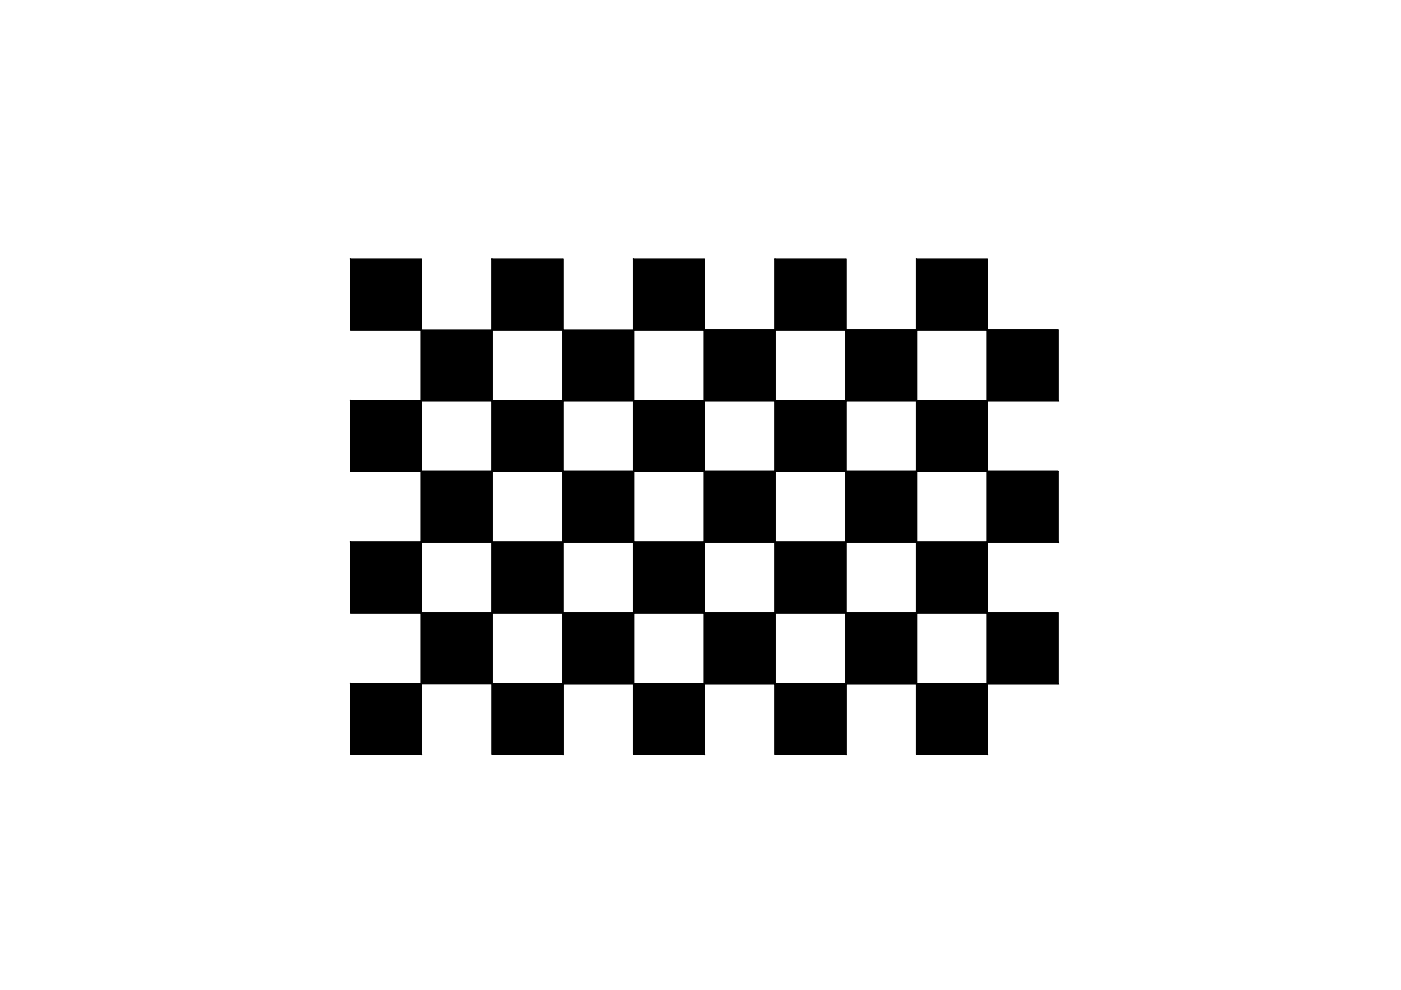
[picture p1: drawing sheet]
<svg xmlns="http://www.w3.org/2000/svg" width="297mm" height="210mm" viewBox="0 0 297 210" stroke-linecap="round" stroke-linejoin="round" font-family="sans-serif">
<!-- layer: 0 -->
<g fill="#000" stroke="#000" stroke-width=".21">
<path d="M74.3 55l15 15v-15zM74.3 55l15 15h-15z"/>
<path d="M104.3 55l15 15v-15zM104.3 55l15 15h-15z"/>
<path d="M134.3 55l15 15v-15zM134.3 55l15 15h-15z"/>
<path d="M164.3 55l15 15v-15zM164.3 55l15 15h-15z"/>
<path d="M194.3 55l15 15v-15zM194.3 55l15 15h-15z"/>
<path d="M89.3 70l15 14.9v-14.9zM89.3 70l15 14.9h-15z"/>
<path d="M119.3 70l15 14.9v-14.9zM119.3 70l15 14.9h-15z"/>
<path d="M149.3 70l15 14.9v-14.9zM149.3 70l15 14.9h-15z"/>
<path d="M179.3 70l15 14.9v-14.9zM179.3 70l15 14.9h-15z"/>
<path d="M209.3 70l15 14.9v-14.9zM209.3 70l15 14.9h-15z"/>
<path d="M74.3 84.9l15 15v-15zM74.3 84.9l15 15h-15z"/>
<path d="M89.3 99.9l15 15v-15zM89.3 99.9l15 15h-15z"/>
<path d="M104.3 84.9l15 15v-15zM104.3 84.9l15 15h-15z"/>
<path d="M119.3 99.9l15 15v-15zM119.3 99.9l15 15h-15z"/>
<path d="M134.3 84.9l15 15v-15zM134.3 84.9l15 15h-15z"/>
<path d="M149.3 99.9l15 15v-15zM149.3 99.9l15 15h-15z"/>
<path d="M164.3 84.9l15 15v-15zM164.3 84.9l15 15h-15z"/>
<path d="M179.3 99.9l15 15v-15zM179.3 99.9l15 15h-15z"/>
<path d="M194.3 84.9l15 15v-15zM194.3 84.9l15 15h-15z"/>
<path d="M209.3 99.9l15 15v-15zM209.3 99.9l15 15h-15z"/>
<path d="M74.3 114.9l15 15v-15zM74.3 114.9l15 15h-15z"/>
<path d="M104.3 114.9l15 15v-15zM104.3 114.9l15 15h-15z"/>
<path d="M134.3 114.9l15 15v-15zM134.3 114.9l15 15h-15z"/>
<path d="M164.3 114.9l15 15v-15zM164.3 114.9l15 15h-15z"/>
<path d="M194.3 114.9l15 15v-15zM194.3 114.9l15 15h-15z"/>
<path d="M89.3 129.9l15 15v-15zM89.3 129.9l15 15h-15z"/>
<path d="M119.3 129.9l15 15v-15zM119.3 129.9l15 15h-15z"/>
<path d="M149.3 129.9l15 15v-15zM149.3 129.9l15 15h-15z"/>
<path d="M179.3 129.9l15 15v-15zM179.3 129.9l15 15h-15z"/>
<path d="M209.3 129.9l15 15v-15zM209.3 129.9l15 15h-15z"/>
<path d="M74.3 144.9l15 15v-15zM74.3 144.9l15 15h-15z"/>
<path d="M104.3 144.9l15 15v-15zM104.3 144.9l15 15h-15z"/>
<path d="M134.3 144.9l15 15v-15zM134.3 144.9l15 15h-15z"/>
<path d="M164.3 144.9l15 15v-15zM164.3 144.9l15 15h-15z"/>
<path d="M194.3 144.9l15 15v-15zM194.3 144.9l15 15h-15z"/>
</g>
<g fill="none" stroke="#000" stroke-width=".25">
<path d="M74.3 55h15v15h-15zM89.3 55v15M104.3 55v29.9h-15v-14.9M104.3 55h15v15h-15zM119.3 55v15M134.3 55v29.9h-15v-14.9M134.3 55h15v15h-15zM149.3 55v15h15v-15M164.3 55h15v15h-15zM179.3 55v15h15v-15M194.3 55h15v15h-15zM209.3 55v15h15"/>
<path d="M74.3 70h15v14.9h-15M104.3 70h15v14.9h-15zM134.3 70h15v14.9h-15zM149.3 70h15v14.9h-15zM164.3 70h15v14.9h-15zM179.3 70h15v14.9h-15zM194.3 70h15v14.9h-15zM209.3 70h15v14.9h-15zM74.3 99.9h15v15h-15M74.3 84.9h15v15h-15zM89.3 99.9h15v15h-15zM89.3 84.9h15v15h-15z"/>
<path d="M104.3 99.9h15v15h-15zM104.3 84.9h15v15h-15zM119.3 99.9h15v15h-15zM119.3 84.9h15v15h-15zM134.3 99.9h15v15h-15zM134.3 84.9h15v15h-15zM149.3 99.9h15v15h-15zM149.3 84.9h15v15h-15zM164.3 99.9h15v15h-15zM164.3 84.9h15v15h-15zM179.3 99.9h15v15h-15zM179.3 84.9h15v15h-15z"/>
<path d="M194.3 99.9h15v15h-15zM194.3 84.9h15v15h-15zM209.3 99.9h15v15h-15zM224.3 84.9h-15v15h15M74.3 114.9h15v15h-15zM89.3 114.9h15v15h-15zM104.3 114.9h15v15h-15zM119.3 114.9h15v15h-15zM134.3 114.9h15v15h-15zM149.3 114.9h15v15h-15zM164.3 114.9h15v15h-15zM179.3 114.9h15v15h-15z"/>
<path d="M194.3 114.9h15v15h-15zM224.3 114.9h-15v15h15M74.3 129.9h15v15h-15M89.3 129.9h15v15h-15zM104.3 129.9h15v15h-15zM134.3 129.9h15v15h-15zM164.3 129.9h15v15h-15zM194.3 129.9h15v15h-15zM74.3 144.9h15v15h-15zM119.3 159.9v-15h-15v15h15v-30h15v15h-15h15v15M149.3 159.9v-15h-15v15h15v-30h15v15h-15h15v15M179.3 159.9v-15h-15v15h15v-30h15v15h-15h15v15"/>
<path d="M224.3 144.9h-15h15v-15h-15v30h-15v-15h15v15"/>
</g>
</svg>
